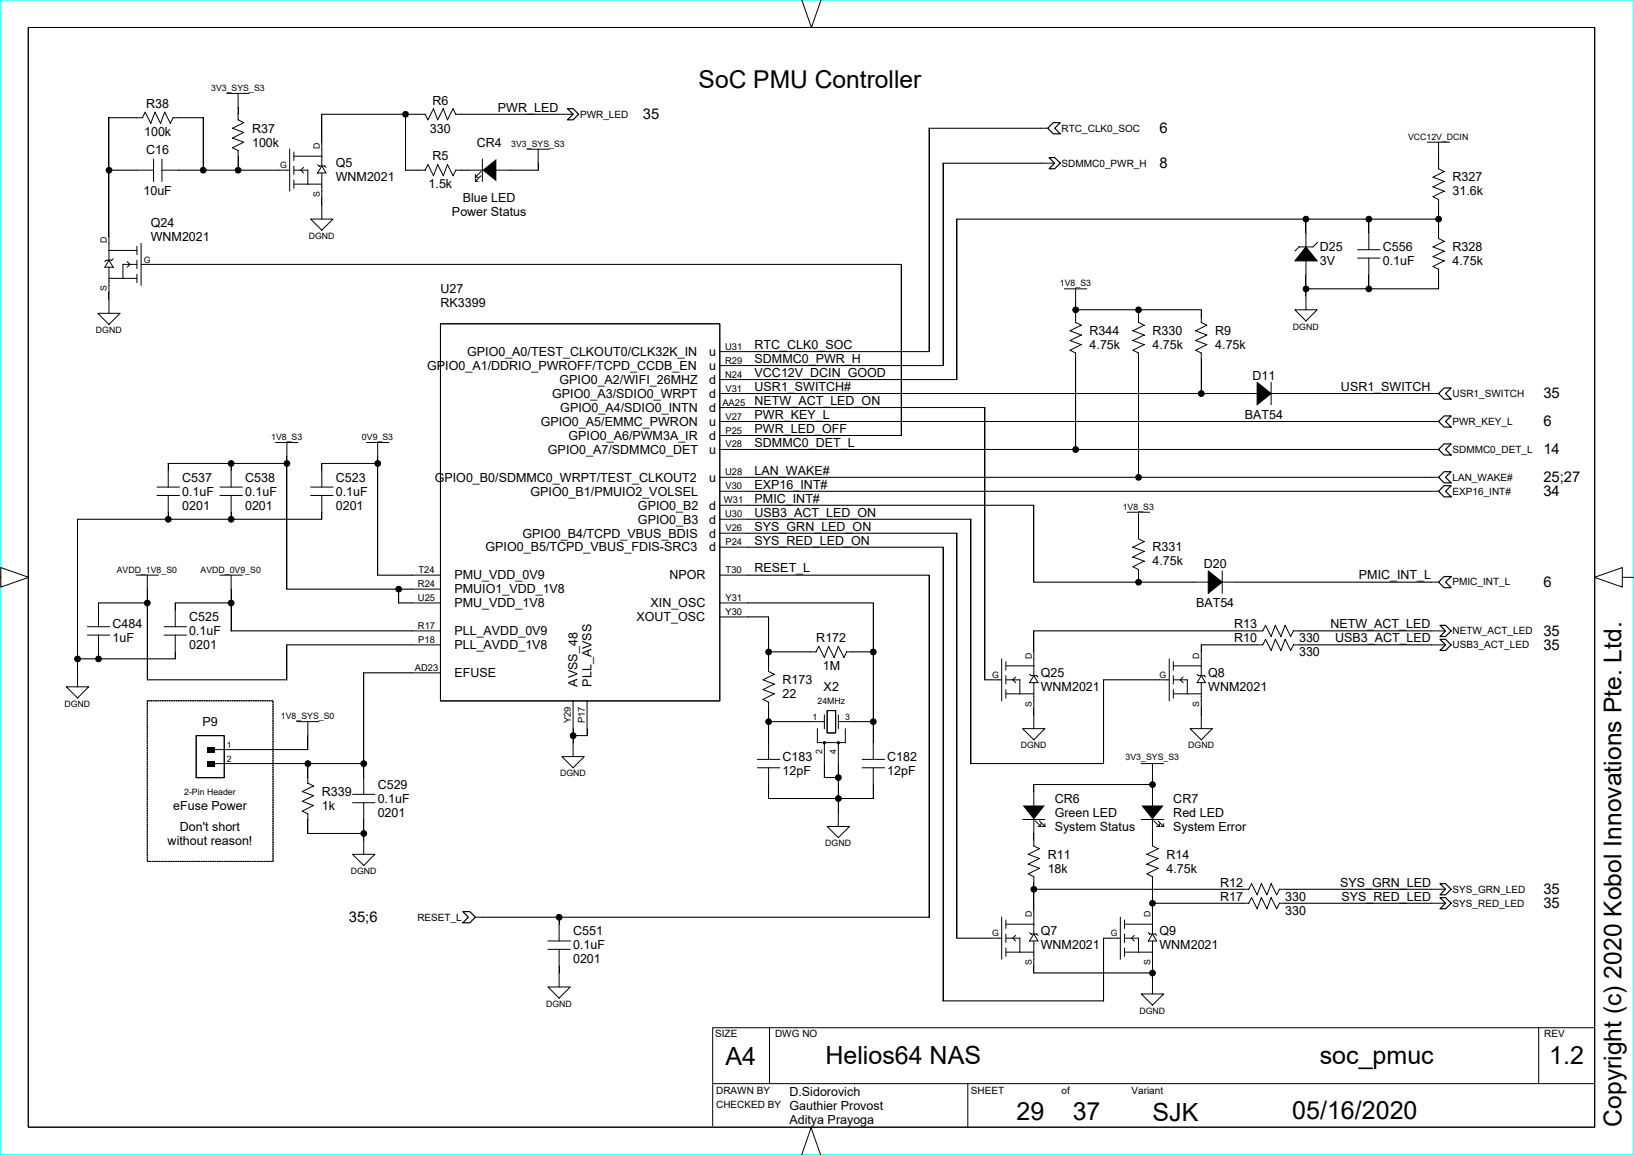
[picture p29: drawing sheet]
<svg xmlns="http://www.w3.org/2000/svg" width="297mm" height="210mm" viewBox="0 0 297 210" stroke-linecap="round" stroke-linejoin="round" font-family="sans-serif">
<defs><g id="words">
<g font-size="4.5">
<text x="127" y="16">SoC PMU Controller</text>
<text x="131.9" y="193.6">A4</text>
<text x="150" y="193.4">Helios64 NAS</text>
<text x="239.9" y="193.4">soc_pmuc</text>
<text x="281.6" y="193.4">1.2</text>
<text x="184.8" y="203.5">29</text>
<text x="195" y="203.5">37</text>
<text x="209.5" y="203.7">SJK</text>
<text x="234.9" y="203.4">05/16/2020</text>
<text x="294.7" y="204.7" transform="rotate(-90 294.7 204.7)">Copyright (c) 2020 Kobol Innovations Pte. Ltd.</text>
</g>
<g font-size="2.7">
<text x="116.9" y="21.7">35</text>
<text x="210.8" y="24.2">6</text>
<text x="210.8" y="30.6">8</text>
<text x="280.6" y="77.5">6</text>
<text x="280.6" y="72.4">35</text>
<text x="280.6" y="82.6">14</text>
<text x="280.6" y="87.6">25;27</text>
<text x="280.6" y="90.2">34</text>
<text x="280.6" y="106.7">6</text>
<text x="280.6" y="118.1">35</text>
<text x="280.6" y="115.5">35</text>
<text x="63.4" y="167.6">35;6</text>
<text x="280.6" y="165">35</text>
<text x="280.6" y="162.5">35</text>
</g>
<g font-size="2.3" fill="#c0c0c0">
<text x="-1" y="11.3">J</text>
<text x="-.5" y="32.3">I</text>
</g>
<g font-size="2.3">
<text x="26.6" y="19.6">R38</text>
<text x="78.6" y="19">R6</text>
<text x="90.5" y="20.3">PWR_LED</text>
<text x="26.2" y="24.7">100k</text>
<text x="26.6" y="27.9">C16</text>
<text x="45.8" y="24.1">R37</text>
<text x="45.8" y="26.6">100k</text>
<text x="78.2" y="24.1">330</text>
<text x="78.6" y="29.2">R5</text>
<text x="86.7" y="26.6">CR4</text>
<text x="26.1" y="35.5">10uF</text>
<text x="61" y="33">WNM2021</text>
<text x="61" y="30.4">Q5</text>
<text x="77.9" y="34.2">1.5k</text>
<text x="264.1" y="33">R327</text>
<text x="264.1" y="35.5">31.6k</text>
<text x="27.4" y="41.2">Q24</text>
<text x="82.2" y="39.3">Power Status</text>
<text x="84.1" y="36.8">Blue LED</text>
<text x="27.4" y="43.8">WNM2021</text>
<text x="239.9" y="45.7">D25</text>
<text x="251.4" y="45.7">C556</text>
<text x="264.1" y="45.7">R328</text>
<text x="80.1" y="53.3">U27</text>
<text x="239.9" y="48.2">3V</text>
<text x="251.4" y="48.2">0.1uF</text>
<text x="264.1" y="48.2">4.75k</text>
<text x="80.1" y="55.8">RK3399</text>
<text x="84.9" y="64.7">GPIO0_A0/TEST_CLKOUT0/CLK32K_IN</text>
<text x="128.9" y="64.7">u</text>
<text x="137.2" y="63.4">RTC_CLK0_SOC</text>
<text x="137.2" y="66">SDMMC0_PWR_H</text>
<text x="198.1" y="63.4">4.75k</text>
<text x="198.1" y="60.9">R344</text>
<text x="209.5" y="60.9">R330</text>
<text x="209.5" y="63.4">4.75k</text>
<text x="220.9" y="60.9">R9</text>
<text x="220.9" y="63.4">4.75k</text>
<text x="77.7" y="67.2">GPIO0_A1/DDRIO_PWROFF/TCPD_CCDB_EN</text>
<text x="101.7" y="69.8">GPIO0_A2/WIFI_26MHZ</text>
<text x="128.9" y="67.2">u</text>
<text x="128.9" y="69.8">d</text>
<text x="137.2" y="68.5">VCC12V_DCIN_GOOD</text>
<text x="137.2" y="71">USR1_SWITCH#</text>
<text x="227.7" y="69">D11</text>
<text x="243.8" y="71">USR1_SWITCH</text>
<text x="98.3" y="77.4">GPIO0_A5/EMMC_PWRON</text>
<text x="100.4" y="72.3">GPIO0_A3/SDIO0_WRPT</text>
<text x="101.9" y="74.8">GPIO0_A4/SDIO0_INTN</text>
<text x="128.9" y="72.3">d</text>
<text x="128.9" y="74.8">d</text>
<text x="128.9" y="77.4">u</text>
<text x="137.2" y="73.6">NETW_ACT_LED_ON</text>
<text x="137.2" y="76.1">PWR_KEY_L</text>
<text x="226.3" y="76.1">BAT54</text>
<text x="99.6" y="82.5">GPIO0_A7/SDMMC0_DET</text>
<text x="103.4" y="79.9">GPIO0_A6/PWM3A_IR</text>
<text x="128.9" y="82.5">u</text>
<text x="128.9" y="79.9">d</text>
<text x="137.2" y="78.7">PWR_LED_OFF</text>
<text x="137.2" y="81.2">SDMMC0_DET_L</text>
<text x="33.1" y="87.5">C537</text>
<text x="44.6" y="87.5">C538</text>
<text x="61" y="87.5">C523</text>
<text x="79" y="87.5">GPIO0_B0/SDMMC0_WRPT/TEST_CLKOUT2</text>
<text x="128.9" y="87.5">u</text>
<text x="137.2" y="88.8">EXP16_INT#</text>
<text x="137.2" y="86.3">LAN_WAKE#</text>
<text x="33.1" y="90.1">0.1uF</text>
<text x="33.1" y="92.6">0201</text>
<text x="44.6" y="92.6">0201</text>
<text x="44.6" y="90.1">0.1uF</text>
<text x="61" y="92.6">0201</text>
<text x="61" y="90.1">0.1uF</text>
<text x="96.4" y="90.1">GPIO0_B1/PMUIO2_VOLSEL</text>
<text x="116" y="92.6">GPIO0_B2</text>
<text x="116" y="95.1">GPIO0_B3</text>
<text x="128.9" y="92.6">d</text>
<text x="128.9" y="95.1">d</text>
<text x="137.2" y="93.9">USB3_ACT_LED_ON</text>
<text x="137.2" y="91.3">PMIC_INT#</text>
<text x="88.3" y="100.2">GPIO0_B5/TCPD_VBUS_FDIS-SRC3</text>
<text x="95" y="97.7">GPIO0_B4/TCPD_VBUS_BDIS</text>
<text x="128.9" y="97.7">d</text>
<text x="128.9" y="100.2">d</text>
<text x="137.2" y="96.4">SYS_GRN_LED_ON</text>
<text x="137.2" y="99">SYS_RED_LED_ON</text>
<text x="209.5" y="100.2">R331</text>
<text x="82.6" y="107.8">PMUIO1_VDD_1V8</text>
<text x="82.6" y="105.3">PMU_VDD_0V9</text>
<text x="121.7" y="105.3">NPOR</text>
<text x="137.2" y="104">RESET_L</text>
<text x="209.5" y="102.8">4.75k</text>
<text x="218.8" y="103.3">D20</text>
<text x="247" y="105.3">PMIC_INT_L</text>
<text x="34.4" y="112.9">C525</text>
<text x="82.6" y="110.4">PMU_VDD_1V8</text>
<text x="115.7" y="112.9">XOUT_OSC</text>
<text x="118.3" y="110.4">XIN_OSC</text>
<text x="217.4" y="110.4">BAT54</text>
<text x="20.4" y="114.2">C484</text>
<text x="20.4" y="116.7">1uF</text>
<text x="34.4" y="118">0201</text>
<text x="34.4" y="115.4">0.1uF</text>
<text x="82.6" y="115.4">PLL_AVDD_0V9</text>
<text x="82.6" y="118">PLL_AVDD_1V8</text>
<text x="148.4" y="116.7">R172</text>
<text x="224.3" y="114.2">R13</text>
<text x="224.3" y="116.7">R10</text>
<text x="236.2" y="116.7">330</text>
<text x="236.2" y="119.3">330</text>
<text x="241.8" y="114.2">NETW_ACT_LED</text>
<text x="242.7" y="116.7">USB3_ACT_LED</text>
<text x="82.6" y="123.1">EFUSE</text>
<text x="105" y="124.8" transform="rotate(-90 105 124.8)">AVSS_48</text>
<text x="107.5" y="124.8" transform="rotate(-90 107.5 124.8)">PLL_AVSS</text>
<text x="142.3" y="124.3">R173</text>
<text x="149.6" y="121.8">1M</text>
<text x="149.7" y="125.6">X2</text>
<text x="189.2" y="125.6">WNM2021</text>
<text x="189.2" y="123.1">Q25</text>
<text x="219.6" y="125.6">WNM2021</text>
<text x="219.6" y="123.1">Q8</text>
<text x="36.8" y="131.9">P9</text>
<text x="142.3" y="126.9">22</text>
<text x="68.7" y="143.4">C529</text>
<text x="142.3" y="138.3">C183</text>
<text x="142.3" y="140.8">12pF</text>
<text x="161.3" y="140.8">12pF</text>
<text x="161.3" y="138.3">C182</text>
<text x="31.5" y="147.2">eFuse Power</text>
<text x="58.5" y="147.2">1k</text>
<text x="58.5" y="144.6">R339</text>
<text x="68.7" y="145.9">0.1uF</text>
<text x="68.7" y="148.4">0201</text>
<text x="191.7" y="148.4">Green LED</text>
<text x="191.7" y="145.9">CR6</text>
<text x="213.3" y="145.9">CR7</text>
<text x="213.3" y="148.4">Red LED</text>
<text x="30.5" y="153.5">without reason!</text>
<text x="32.7" y="151">Don't short</text>
<text x="191.7" y="151">System Status</text>
<text x="213.3" y="151">System Error</text>
<text x="190.5" y="156">R11</text>
<text x="190.5" y="158.6">18k</text>
<text x="212" y="156">R14</text>
<text x="212" y="158.6">4.75k</text>
<text x="221.8" y="161.1">R12</text>
<text x="243.6" y="161.1">SYS_GRN_LED</text>
<text x="221.8" y="163.7">R17</text>
<text x="233.6" y="163.7">330</text>
<text x="233.6" y="166.2">330</text>
<text x="243.9" y="163.7">SYS_RED_LED</text>
<text x="104.2" y="170">C551</text>
<text x="104.2" y="172.6">0.1uF</text>
<text x="189.2" y="172.6">WNM2021</text>
<text x="189.2" y="170">Q7</text>
<text x="210.8" y="172.6">WNM2021</text>
<text x="210.8" y="170">Q9</text>
<text x="104.2" y="175.1">0201</text>
<text x="143.5" y="201.7">Gauthier Provost</text>
<text x="143.5" y="199.2">D.Sidorovich</text>
<text x="143.5" y="204.3">Aditya Prayoga</text>
</g>
<g font-size="1.8">
<text x="105.4" y="21.4">PWR_LED</text>
<text x="193" y="23.9">RTC_CLK0_SOC</text>
<text x="193" y="30.3">SDMMC0_PWR_H</text>
<text x="264.1" y="77.2">PWR_KEY_L</text>
<text x="264.1" y="72.1">USR1_SWITCH</text>
<text x="264.1" y="82.3">SDMMC0_DET_L</text>
<text x="264.1" y="87.4">LAN_WAKE#</text>
<text x="264.1" y="89.9">EXP16_INT#</text>
<text x="264.1" y="106.4">PMIC_INT_L</text>
<text x="264.1" y="117.8">USB3_ACT_LED</text>
<text x="264.1" y="115.3">NETW_ACT_LED</text>
<text x="75.9" y="167.3">RESET_L</text>
<text x="264.1" y="164.8">SYS_RED_LED</text>
<text x="264.1" y="162.2">SYS_GRN_LED</text>
<text x="130" y="188.4">SIZE</text>
<text x="140.9" y="188.4">DWG NO</text>
<text x="280.7" y="188.4">REV</text>
<text x="130.2" y="198.8">DRAWN BY</text>
<text x="130.2" y="201.3">CHECKED BY</text>
<text x="176.5" y="198.8">SHEET</text>
<text x="193" y="198.8">of</text>
<text x="205.7" y="198.8">Variant</text>
</g>
<g font-size="1.7">
<text x="131.8" y="63.5">U31</text>
<text x="131.8" y="66.1">R29</text>
<text x="131.8" y="68.6">N24</text>
<text x="131.9" y="71.2">V31</text>
<text x="131.3" y="73.7">AA25</text>
<text x="131.9" y="76.2">V27</text>
<text x="131.9" y="78.8">P25</text>
<text x="131.9" y="81.3">V28</text>
<text x="131.8" y="86.4">U28</text>
<text x="131.9" y="88.9">V30</text>
<text x="131.6" y="91.5">W31</text>
<text x="131.8" y="94">U30</text>
<text x="131.9" y="96.5">V26</text>
<text x="131.9" y="99.1">P24</text>
<text x="76" y="106.7">R24</text>
<text x="76.1" y="104.2">T24</text>
<text x="131.9" y="104.2">T30</text>
<text x="76" y="109.2">U25</text>
<text x="131.9" y="109.2">Y31</text>
<text x="131.9" y="111.8">Y30</text>
<text x="76" y="114.3">R17</text>
<text x="76" y="116.8">P18</text>
<text x="75.4" y="121.9">AD23</text>
<text x="103.8" y="131.4" transform="rotate(-90 103.8 131.4)">Y29</text>
<text x="106.3" y="131.4" transform="rotate(-90 106.3 131.4)">P17</text>
</g>
<g font-size="1.6">
<text x="38.4" y="16.5">3V3_SYS_S3</text>
<text x="58.1" y="27.1" transform="rotate(-90 58.1 27.1)">D</text>
<text x="92.9" y="26.6">3V3_SYS_S3</text>
<text x="256" y="25.4">VCC12V_DCIN</text>
<text x="50.9" y="30.6">G</text>
<text x="58.1" y="35.8" transform="rotate(-90 58.1 35.8)">S</text>
<text x="19.4" y="44.2" transform="rotate(-90 19.4 44.2)">D</text>
<text x="26.1" y="47.7">G</text>
<text x="56.1" y="43.4">DGND</text>
<text x="19.4" y="52.9" transform="rotate(-90 19.4 52.9)">S</text>
<text x="192.7" y="52">1V8_S3</text>
<text x="235" y="59.9">DGND</text>
<text x="17.4" y="60.5">DGND</text>
<text x="49.3" y="79.9">1V8_S3</text>
<text x="65.8" y="79.9">0V9_S3</text>
<text x="204.1" y="92.6">1V8_S3</text>
<text x="21.2" y="104.1">AVDD_1V8_S0</text>
<text x="36.5" y="104.1">AVDD_0V9_S0</text>
<text x="187.6" y="119.7" transform="rotate(-90 187.6 119.7)">D</text>
<text x="218" y="119.7" transform="rotate(-90 218 119.7)">D</text>
<text x="180.3" y="123.2">G</text>
<text x="210.8" y="123.2">G</text>
<text x="11.7" y="128.4">DGND</text>
<text x="51.1" y="130.7">1V8_SYS_S0</text>
<text x="147.7" y="130.8">1</text>
<text x="148.6" y="127.9">24MHz</text>
<text x="153.7" y="130.8">3</text>
<text x="187.6" y="128.4" transform="rotate(-90 187.6 128.4)">S</text>
<text x="218" y="128.4" transform="rotate(-90 218 128.4)">S</text>
<text x="41.3" y="135.9">1</text>
<text x="149.5" y="137.1" transform="rotate(-90 149.5 137.1)">2</text>
<text x="152" y="137.1" transform="rotate(-90 152 137.1)">4</text>
<text x="185.6" y="136">DGND</text>
<text x="216" y="136">DGND</text>
<text x="41.3" y="138.4">2</text>
<text x="101.8" y="141.1">DGND</text>
<text x="204.6" y="138">3V3_SYS_S3</text>
<text x="33.5" y="144.4">2-Pin Header</text>
<text x="150" y="153.8">DGND</text>
<text x="63.8" y="158.9">DGND</text>
<text x="187.6" y="166.7" transform="rotate(-90 187.6 166.7)">D</text>
<text x="209.1" y="166.7" transform="rotate(-90 209.1 166.7)">D</text>
<text x="180.3" y="170.2">G</text>
<text x="201.9" y="170.2">G</text>
<text x="187.6" y="175.4" transform="rotate(-90 187.6 175.4)">S</text>
<text x="209.1" y="175.4" transform="rotate(-90 209.1 175.4)">S</text>
<text x="99.3" y="183">DGND</text>
<text x="207.1" y="184.2">DGND</text>
</g>
</g></defs>
<path d="M.1 0h296.8v209.8h-296.8z" fill="none" stroke="#0ff" stroke-width=".18"/>
<path d="M26.8 127.4h22.8v29.1h-22.8z" fill="none" stroke="#000" stroke-width=".18" stroke-dasharray=".2 .2"/>
<g fill="#000">
<path d="M83.9 30.9h1.3zM87.7 30.9l2.5-2v4.1zM237.4 44.9l2 2.5h-4zM228.5 69.5l2.6 2-2.6 2.1zM219.6 103.8l2.6 2-2.6 2zM179 123.5h1.3zM185.9 146.4h4l-2 2.5zM207.5 146.4h4l-2 2.5zM200.6 170.5h1.3z"/>
<path d="M43.3 19.5v1.3z" fill-rule="evenodd"/>
<path d="M58.5 36v1.3z" fill-rule="evenodd"/>
<path d="M97.8 29.7v1.2z" fill-rule="evenodd"/>
<path d="M261.5 28.4v1.3z" fill-rule="evenodd"/>
<path d="M19.8 53.1v1.3z" fill-rule="evenodd"/>
<path d="M195.5 55v1.3z" fill-rule="evenodd"/>
<path d="M195.5 56.3v1.3z" fill-rule="evenodd"/>
<path d="M207 56.3v1.3z" fill-rule="evenodd"/>
<path d="M218.4 56.3v1.3z" fill-rule="evenodd"/>
<path d="M237.4 52.5v1.3z" fill-rule="evenodd"/>
<path d="M30.6 93.1v1.3z" fill-rule="evenodd"/>
<path d="M30.6 84.2v1.3z" fill-rule="evenodd"/>
<path d="M42 93.1v1.3z" fill-rule="evenodd"/>
<path d="M42 84.2v1.3z" fill-rule="evenodd"/>
<path d="M52.2 83v1.2z" fill-rule="evenodd"/>
<path d="M58.5 93.1v1.3z" fill-rule="evenodd"/>
<path d="M58.5 84.2v1.3z" fill-rule="evenodd"/>
<path d="M68.7 83v1.2z" fill-rule="evenodd"/>
<path d="M207 95.6v1.3z" fill-rule="evenodd"/>
<path d="M17.9 118.5v1.2z" fill-rule="evenodd"/>
<path d="M17.9 109.6v1.2z" fill-rule="evenodd"/>
<path d="M31.9 118.5v1.2z" fill-rule="evenodd"/>
<path d="M31.9 109.6v1.2z" fill-rule="evenodd"/>
<path d="M207 104.5v1.3z" fill-rule="evenodd"/>
<path d="M218.4 117.2v1.3z" fill-rule="evenodd"/>
<path d="M104.2 132.4v1.3z" fill-rule="evenodd"/>
<path d="M104.2 133.7v1.3z" fill-rule="evenodd"/>
<path d="M106.7 132.4v1.3z" fill-rule="evenodd"/>
<path d="M187.9 128.6v1.3z" fill-rule="evenodd"/>
<path d="M218.4 128.6v1.3z" fill-rule="evenodd"/>
<path d="M66.1 151.5v1.2z" fill-rule="evenodd"/>
<path d="M187.9 151.5v1.2z" fill-rule="evenodd"/>
<path d="M187.9 142.6v1.2z" fill-rule="evenodd"/>
<path d="M209.5 151.5v1.2z" fill-rule="evenodd"/>
<path d="M209.5 141.3v1.3z" fill-rule="evenodd"/>
<path d="M209.5 142.6v1.2z" fill-rule="evenodd"/>
<path d="M101.6 175.6v1.2z" fill-rule="evenodd"/>
<path d="M101.6 166.7v1.3z" fill-rule="evenodd"/>
<path d="M187.9 175.6v1.2z" fill-rule="evenodd"/>
<path d="M187.9 160.3v1.3z" fill-rule="evenodd"/>
<path d="M209.5 176.8v1.3z" fill-rule="evenodd"/>
<path d="M209.5 175.6v1.2z" fill-rule="evenodd"/>
<path d="M209.5 164.1v1.3z" fill-rule="evenodd"/>
<circle cx="19.8" cy="30.9" r=".53"/>
<circle cx="36.9" cy="30.9" r=".53"/>
<circle cx="43.3" cy="30.9" r=".53"/>
<circle cx="73.7" cy="20.8" r=".53"/>
<circle cx="237.4" cy="39.8" r=".53"/>
<circle cx="248.8" cy="39.8" r=".53"/>
<circle cx="261.5" cy="39.8" r=".53"/>
<circle cx="195.5" cy="56.3" r=".53"/>
<circle cx="207" cy="56.3" r=".53"/>
<circle cx="237.4" cy="52.5" r=".53"/>
<circle cx="248.8" cy="52.5" r=".53"/>
<circle cx="218.4" cy="71.5" r=".53"/>
<circle cx="30.6" cy="94.4" r=".53"/>
<circle cx="42" cy="94.4" r=".53"/>
<circle cx="42" cy="84.2" r=".53"/>
<circle cx="52.2" cy="84.2" r=".53"/>
<circle cx="68.7" cy="84.2" r=".53"/>
<circle cx="195.5" cy="81.7" r=".53"/>
<circle cx="207" cy="86.7" r=".53"/>
<circle cx="14.1" cy="119.7" r=".53"/>
<circle cx="17.9" cy="119.7" r=".53"/>
<circle cx="26.8" cy="109.6" r=".53"/>
<circle cx="42" cy="109.6" r=".53"/>
<circle cx="72.5" cy="107.1" r=".53"/>
<circle cx="139.7" cy="118.5" r=".53"/>
<circle cx="158.7" cy="118.5" r=".53"/>
<circle cx="207" cy="105.8" r=".53"/>
<circle cx="56" cy="138.8" r=".53"/>
<circle cx="66.1" cy="138.8" r=".53"/>
<circle cx="104.2" cy="133.7" r=".53"/>
<circle cx="139.7" cy="131.1" r=".53"/>
<circle cx="149.9" cy="135" r=".19"/>
<circle cx="152.4" cy="135" r=".19"/>
<circle cx="158.7" cy="131.1" r=".53"/>
<circle cx="66.1" cy="151.5" r=".53"/>
<circle cx="152.4" cy="145.1" r=".53"/>
<circle cx="152.4" cy="141.3" r=".53"/>
<circle cx="209.5" cy="142.6" r=".53"/>
<circle cx="101.6" cy="166.7" r=".53"/>
<circle cx="187.9" cy="161.6" r=".53"/>
<circle cx="209.5" cy="164.1" r=".53"/>
<circle cx="209.5" cy="176.8" r=".53"/>
</g>
<g fill="none" stroke="#000" stroke-width=".18">
<path d="M149.3 -.1l-1.8 5.1-1.8-5M5.1 5h284.8v199.9h-284.8zM41.2 17h4.1M43.3 17v4.8M19.8 30.9h8.1M19.8 21.4h6.1l.5-1 1 2 .8-2 1 2 .7-2 1.1 2 .5-1h5.4v9.5M19.8 21.4v25.9M27.9 28.9v4.1M29.4 30.9h23.3M29.4 28.9v4.1M43.3 21.8l1 .5-2 1 2 .8-2 1 2 .7-2 1.1 1 .4v3.6M52.7 27.1v7.7"/>
<path d="M53.4 30.9h2.6M53.4 27.6v1.6M53.4 30.2v1.5M53.4 32.7v1.5M53.4 33.5h5.1M53.4 28.4h5.1M55.2 30.4l-.5 .5 .5 .5M56 30.9v2.6M56.5 39.8h4l-2 2zM57.7 29.9l.3 .3h1l.3 .2M58.5 31.4v8.4M58.5 30.2l.8 1.2h-1.6z"/>
<path d="M73.7 30.9h3.6M73.7 20.8v10.1M77.3 20.8l.5 1 1-2.1 .8 2.1 1-2.1 .7 2.1 1.1-2.1 .4 1.1h21.4M77.3 30.9l.5-1 1 2 .8-2 1 2 .7-2 1.1 2 .4-1h4.9M77.3 20.8h-18.8v9.4M86.4 33h.5M86.4 32.2h.5M86.4 31.7v.5M86.4 32.4v.6M87.4 31.9l-1 1.1M87.4 31.2l-1 1M87.7 28.9v4.1"/>
<path d="M90.2 30.9h7.6M95.8 27.1h4.1M97.8 27.1v3.8M173.9 39.8h87.6M174 39.8v29.2h-43.2M190.5 23.3h-21.6v40.6M191.7 29.7h-20.3v36.8l-40.6-.1M237.4 39.8v5.1M248.8 39.8v5.6M259.5 25.8h4M261.5 25.8v4.9l1 .5-2 1 2 .8-2 1 2 .7-2 1.1 1 .5M261.5 36.2v7.2l1 .5-2 1 2 .7-2 1.1 2 .7-2 1 1 .5"/>
<path d="M17.8 56.9h4l-2 2.1zM19.8 45.5h5.1M19.8 48.6v8.4M19.8 47.3l.8 1.3h-1.6zM19.8 50.6h5.1M20.3 47.3h-1l-.3 .2M20.6 47l-.3 .3M22.3 48h2.6M22.3 48v2.6M23.1 47.5l.5 .5-.5 .6M24.9 44.7v1.6M24.9 47.3v1.5"/>
<path d="M24.9 49.8v1.6M25.7 48h138.1v31.2M25.7 44.2v7.7M80.1 58.8h50.7v68.6h-50.7zM193.5 52.5h4.1M195.5 56.3h22.9v2.3M195.5 52.5v6.1M195.5 58.6l1.1 .5-2.1 1 2.1 .8-2.1 1 2.1 .7-2.1 1 1 .6M207 56.3v2.3M207 58.6l1 .5-2.1 1 2.1 .8-2.1 1 2.1 .7-2.1 1 1.1 .6M218.4 58.6l1 .5-2 1 2 .8-2 1 2 .7-2 1 1 .6M235.4 56.3h4l-2 2z"/>
<path d="M237.4 52.5h24.1M237.4 44.9l2 2.5h-4zM237.4 47.4v8.9M239.4 44.1l-.7 .8h-2.5l-.8 .7M246.8 46.9h4.1M246.8 45.4h4.1M248.8 46.9v5.6M261.5 48.9v3.6M130.8 63.9h38.1M130.8 76.6h130.7M130.8 71.5h97.8M130.8 79.1h33"/>
<path d="M130.8 74.1h48.2v49.5M195.5 64.1v17.6M207 64.1v22.7M218.4 64.1v7.4M228.5 69.5l2.6 2-2.6 2.1zM231.1 71.5h30.4M231.1 69.5v4.1M28.6 90h4M28.6 88.5h4M30.6 84.2h21.6M30.6 84.2v4.3M30.6 90v4.4"/>
<path d="M40 90h4.1M40 88.5h4.1M42 84.2v4.3M42 90v4.4M50.1 80.4h4.1M52.2 80.4v26.7M56.5 90h4.1M56.5 88.5h4.1M58.5 94.4h-44.4v30.4M58.5 90v4.4M66.6 80.4h4.1M68.7 84.2h-10.2v4.3"/>
<path d="M68.7 80.4v24.1M130.8 94.4h45.7v44.4M130.8 91.8h57.1v14h31.8M130.8 99.4h40.6v82.5h29.2v-11.4h3.1M130.8 89.3h130.7M130.8 96.9h43.2v73.6M130.8 81.7h130.7M130.8 86.7h130.7M204.9 93.1h4.1M207 93.1v4.8l1 .5-2.1 1 2.1 .8-2.1 1 2.1 .8-2.1 1 1.1 .5M0 104.9h.1v-1.8l5.1 1.8-5.1 1.8v-1.8M15.9 115.4h4.1"/>
<path d="M15.9 113.9h4.1M17.9 109.6h8.9M17.9 109.6v4.3M17.9 115.4v4.4M24.7 104.5h4.1M26.8 104.5v19l25.4 .1v-6.4M29.8 115.4h4.1M29.8 113.9h4.1M31.8 109.6h10.2M31.9 109.6v4.3M31.9 115.4v4.4l-17.8-.1M40 104.5h4"/>
<path d="M42 104.5v10.2h38.1M52.1 107.1h28M52.1 117.2h28M68.6 104.5h11.5M72.5 109.6h7.6M72.5 107.1v2.5M130.8 109.6h27.9v28.4M130.8 112.1h8.9v9.9M130.8 104.5h38.1v62.2h-82.5M139.7 118.5h8.7l.4-1 1.1 2 .7-2 1 2 .8-2 1 2 .5-1M153.9 118.5h4.8M182.1 119.7v7.7"/>
<path d="M207 103.5v2.3M212.6 119.7v7.7M219.6 103.8l2.6 2-2.6 2zM222.2 105.8h39.3M222.2 103.7v4.1M235.1 114.7h27.7M235.1 117.2h27.7M235.1 114.7l-.5 1-1-2.1-.7 2.1-1.1-2.1-.7 2.1-1-2.1-.5 1.1h-41.7v8.1M235.1 117.2l-.5 1-1-2-.7 2-1.1-2-.7 2-1-2-.5 1h-11.2v5.6M294.9 104.9v1.8l-5-1.8 5-1.8v1.8h2.1M12.1 124.8h4l-2 2.1zM35.7 133.7h5.1v7.6h-5.1z"/>
<path d="M39 138.8h27.1M53.9 131.1h4.1M56 131.1v5.1h-17M56 138.8v3.5l1 .5-2.1 1 2.1 .8-2.1 1 2.1 .8-2.1 1 1.1 .5M66.1 122.3h14M66.1 122.3v22.1M102.1 137.5h4.1l-2 2zM104.2 127.3v10.2M106.7 127.3v6.4h-2.5M137.7 139.5h4.1M137.7 138h4.1M139.7 131.1h10.2"/>
<path d="M139.7 122l1 .5-2 1 2 .8-2 1 2 .8-2 1 1 .5v10.4M139.7 139.5v5.6M148.6 132.4v2.6h5.1v-2.6M149.7 134.9h.3v.2h-.3zM149.9 129.9v2.5M149.9 134.9v6.4M150.4 129.1h1.5v4.1h-1.5zM152.3 134.9h.2v.2h-.2zM152.4 131.1h6.3M152.4 129.9v2.5M152.4 134.9v15.3M156.7 139.5h4.1"/>
<path d="M156.7 138h4.1M158.7 139.5v5.6M176.5 138.8h24.1M179 123.5h3.1M182.9 123.5h2.5M182.9 120.2v1.6M182.9 122.8v1.5M182.9 125.3v1.6M182.9 126.1h5M182.9 121h5.1M184.6 123l-.5 .5 .5 .6M185.4 123.5v2.6"/>
<path d="M185.9 132.4h4l-2 2.1zM187.2 122.5l.2 .3h1l.3 .2M187.9 124.1v8.3M187.9 122.8l-.7 1.3h1.5M187.9 122.8l.8 1.3M207.5 138.8h4M209.5 138.7v7.7M212.6 123.5h-12v15.3M213.3 123.5h2.6M213.3 120.2v1.6M213.3 122.8v1.5M213.3 125.3v1.6"/>
<path d="M213.3 126.1h5.1M213.3 121h5.1M215.1 123l-.5 .5 .5 .6M215.8 123.5v2.6M216.3 132.4h4.1l-2 2.1zM217.6 122.5l.3 .3M217.8 122.8h1.1l.2 .2M218.4 124.1v8.3M218.4 122.8l.7 1.3h-1.5zM56 147.9v3.6h10.1M64.1 155.3h4.1l-2.1 2zM64.1 145.9h4.1"/>
<path d="M64.1 144.4h4.1M66.1 145.9v9.4M139.7 145.1h19M149.8 141.3h2.6M150.4 150.2h4l-2 2zM185.9 148.9h4.1M187.9 148.9v4.9l1.1 .4-2.1 1.1 2.1 .7-2.1 1 2.1 .8-2.1 1 1 .5M187.9 159.3v10.5M188.2 149.2l1 1v-.5M188.7 150.2h.5M189 149.2l.9 1M189.5 150.2h.5"/>
<path d="M189.9 149.7v.5M207.5 148.9h4.1M209.5 142.6h-21.6v3.8M209.5 148.9v4.9l1 .4-2 1.1 2 .7-2 1 2 .8-2 1 1 .5M209.5 159.3v10.5M209.8 149.2l1 1M210.3 150.2h.5M210.5 149.2l1 1M210.8 149.7v.5M211 150.2h.6M211.5 149.7v.5M99.6 179.4h4.1l-2.1 2z"/>
<path d="M99.6 172.5h4.1M99.6 171h4.1M101.6 166.7v4.3M101.6 172.5v6.9M173.9 170.5h8.2M182.1 166.7v7.6M182.9 170.5h2.5M182.9 173h5M182.9 168h5.1M182.9 167.2v1.5M182.9 169.7v1.6M182.9 172.3v1.5"/>
<path d="M184.6 170l-.5 .5 .5 .5M185.4 170.5v2.5M187.2 169.5l.2 .2h1l.3 .3M187.9 161.6h39.1M187.9 171v5.8h21.6M187.9 169.7l-.7 1.3h1.5M187.9 169.7l.8 1.3M203.7 166.7v7.6M204.4 170.5h2.6M204.4 167.2v1.5M204.4 169.7v1.6M204.4 172.3v1.5"/>
<path d="M204.4 173h5.1M204.4 168h5.1M206.2 170l-.5 .5 .5 .5M207 170.5v2.5M208.7 169.5l.3 .2M209 169.7h1l.3 .3M209.5 164.1h17.5M209.5 171v9.7M209.5 169.7l.8 1.3h-1.6zM227 161.6l.5-1 1 2 .8-2 1 2 .8-2 1 2 .5-1h30.2M227 164.1l.5-1 1 2.1 .8-2.1 1 2.1 .8-2.1 1 2.1 .5-1.1h30.2M129.5 196.9h160.4"/>
<path d="M129.5 186.8h160.4M129.6 186.8v17.8M139.9 186.8v10.2M175.9 196.9v7.9M207.5 180.6h4l-2 2.1zM279.7 186.8v10.2M145.7 209.9l1.7-5 1.8 5"/>
<circle cx="19.8" cy="30.9" r=".52"/>
<circle cx="36.9" cy="30.9" r=".52"/>
<circle cx="43.3" cy="30.9" r=".52"/>
<circle cx="73.7" cy="20.8" r=".52"/>
<circle cx="237.4" cy="39.8" r=".52"/>
<circle cx="248.8" cy="39.8" r=".52"/>
<circle cx="261.5" cy="39.8" r=".52"/>
<circle cx="195.5" cy="56.3" r=".52"/>
<circle cx="207" cy="56.3" r=".52"/>
<circle cx="237.4" cy="52.5" r=".52"/>
<circle cx="248.8" cy="52.5" r=".52"/>
<circle cx="218.4" cy="71.5" r=".52"/>
<circle cx="30.6" cy="94.4" r=".52"/>
<circle cx="42" cy="94.4" r=".52"/>
<circle cx="42" cy="84.2" r=".52"/>
<circle cx="52.2" cy="84.2" r=".52"/>
<circle cx="68.7" cy="84.2" r=".52"/>
<circle cx="195.5" cy="81.7" r=".52"/>
<circle cx="207" cy="86.8" r=".52"/>
<circle cx="14.1" cy="119.8" r=".52"/>
<circle cx="17.9" cy="119.8" r=".52"/>
<circle cx="26.8" cy="109.6" r=".52"/>
<circle cx="42" cy="109.6" r=".52"/>
<circle cx="72.5" cy="107.1" r=".52"/>
<circle cx="139.7" cy="118.5" r=".52"/>
<circle cx="158.8" cy="118.5" r=".52"/>
<circle cx="207" cy="105.8" r=".52"/>
<circle cx="56" cy="138.8" r=".52"/>
<circle cx="66.1" cy="138.8" r=".52"/>
<circle cx="104.2" cy="133.7" r=".52"/>
<circle cx="139.7" cy="131.2" r=".52"/>
<circle cx="158.8" cy="131.2" r=".52"/>
<circle cx="66.1" cy="151.5" r=".52"/>
<circle cx="152.4" cy="141.3" r=".52"/>
<circle cx="152.4" cy="145.1" r=".52"/>
<circle cx="209.5" cy="142.6" r=".52"/>
<circle cx="101.6" cy="166.7" r=".52"/>
<circle cx="187.9" cy="161.6" r=".52"/>
<circle cx="209.5" cy="176.8" r=".52"/>
<circle cx="209.5" cy="164.2" r=".52"/>
</g>
<g fill="none" stroke="#000" stroke-width=".21">
<path d="M103.2 19.7h1l1 1.1-1 1h-1l1-1zM190.7 28.6h1l1 1.1-1 1h-1l1-1zM191.5 22.3h1.2l-1 1 1 1h-1.2l-1-1zM261.5 76.6l1-1h1.3l-1 1 1 1h-1.3zM261.5 71.5l1-1h1.3l-1 1 1 1h-1.3zM261.5 86.7l1-1h1.3l-1 1 1 1.1h-1.3zM261.5 81.7l1-1h1.3l-1 1 1 1h-1.3zM261.5 89.3l1-1h1.3l-1 1 1 1h-1.3zM261.5 105.8l1-1h1.3l-1 1 1 1h-1.3zM261.8 116.2h1l1 1-1 1h-1l1-1zM261.8 113.6h1l1 1.1-1 1h-1l1-1zM84.1 165.7h1.3l1 1-1 1h-1.3l1.1-1z"/>
<path d="M261.8 163.1h1l1 1-1 1.1h-1l1-1.1zM261.8 160.6h1l1 1-1 1h-1l1-1z"/>
</g>
<path d="M37.7 138.3h1.3v1h-1.3zM37.7 135.7h1.3v1.1h-1.3z" fill="#000"/>
<use href="#words"/>
</svg>
